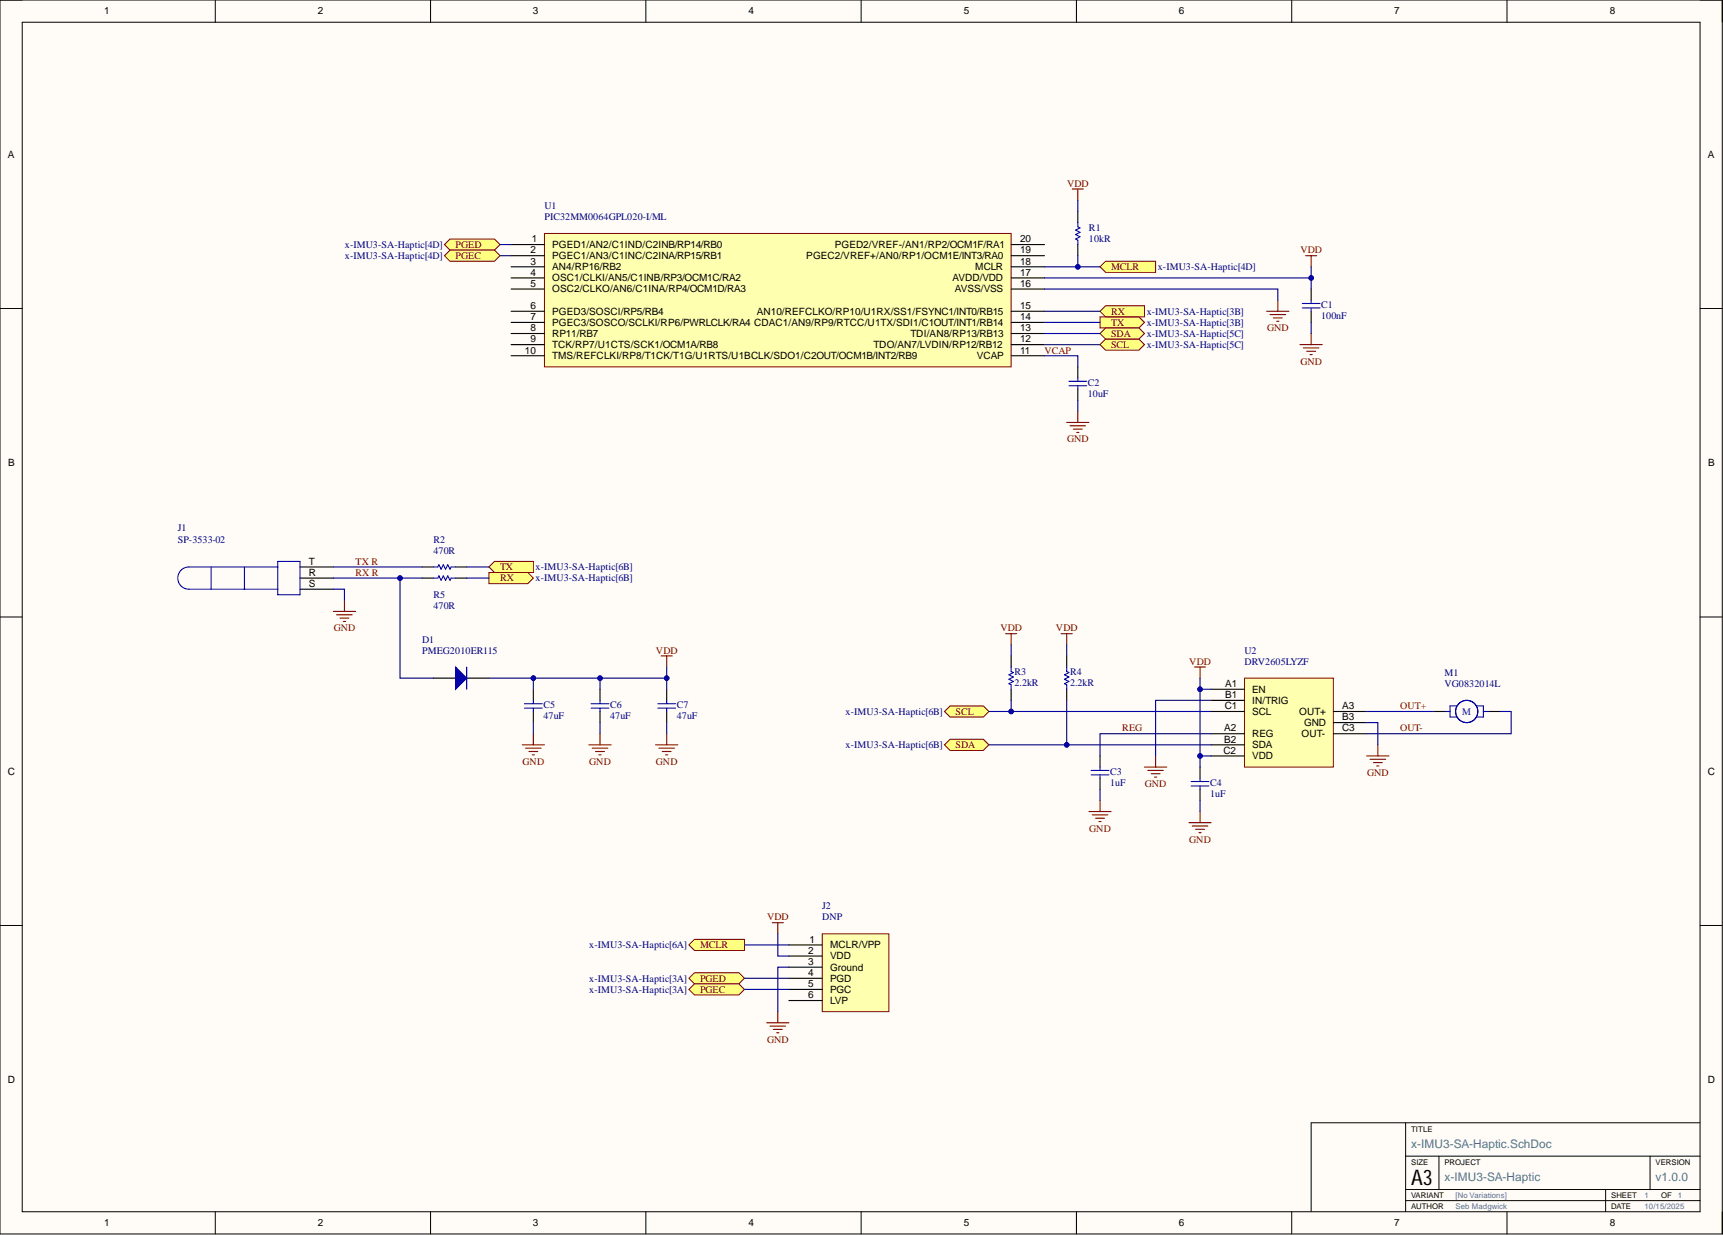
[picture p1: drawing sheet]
<svg xmlns="http://www.w3.org/2000/svg" width="393mm" height="282mm" viewBox="0 0 393 282" stroke-linecap="round" stroke-linejoin="round" font-family="sans-serif">
<defs><g id="words">
<text font-size="4.9" x="322.2" y="270.5">A3</text>
<g font-size="2.7" fill="#45818e">
<text x="322.2" y="262">x-IMU3-SA-Haptic.SchDoc</text>
<text x="329.8" y="269.6">x-IMU3-SA-Haptic</text>
<text x="378" y="269.6">v1.0.0</text>
</g>
<g font-size="2.3">
<text x="23.8" y="3.3">1</text>
<text x="72.5" y="3.3">2</text>
<text x="121.7" y="3.3">3</text>
<text x="170.9" y="3.3">4</text>
<text x="220" y="3.3">5</text>
<text x="269.1" y="3.3">6</text>
<text x="318.3" y="3.3">7</text>
<text x="367.5" y="3.3">8</text>
<text x="1.8" y="36">A</text>
<text x="389.9" y="36">A</text>
<text x="121.1" y="57.9">2</text>
<text x="121.4" y="55.3">1</text>
<text x="126.1" y="56.6">PGED1/AN2/C1IND/C2INB/RP14/RB0</text>
<text x="126.1" y="59.1">PGEC1/AN3/C1INC/C2INA/RP15/RB1</text>
<text x="184.1" y="59.1">PGEC2/VREF+/AN0/RP1/OCM1E/INT3/RA0</text>
<text x="190.6" y="56.6">PGED2/VREF-/AN1/RP2/OCM1F/RA1</text>
<text x="232.9" y="57.9">19</text>
<text x="232.9" y="55.3">20</text>
<text x="121.1" y="60.4">3</text>
<text x="121.1" y="62.9">4</text>
<text x="121.1" y="65.5">5</text>
<text x="126.1" y="61.7">AN4/RP16/RB2</text>
<text x="126.1" y="64.2">OSC1/CLKI/AN5/C1INB/RP3/OCM1C/RA2</text>
<text x="217.5" y="64.2">AVDD/VDD</text>
<text x="222.6" y="61.7">MCLR</text>
<text x="232.9" y="65.5">16</text>
<text x="232.9" y="62.9">17</text>
<text x="232.9" y="60.4">18</text>
<text x="121.1" y="70.5">6</text>
<text x="126.1" y="66.7">OSC2/CLKO/AN6/C1INA/RP4/OCM1D/RA3</text>
<text x="126.1" y="71.8">PGED3/SOSCI/RP5/RB4</text>
<text x="172.7" y="71.8">AN10/REFCLKO/RP10/U1RX/SS1/FSYNC1/INT0/RB15</text>
<text x="218" y="66.7">AVSS/VSS</text>
<text x="232.9" y="70.5">15</text>
<text x="121.1" y="73.1">7</text>
<text x="121.1" y="75.6">8</text>
<text x="126.1" y="74.3">PGEC3/SOSCO/SCLKI/RP6/PWRLCLK/RA4 CDAC1/AN9/RP9/RTCC/U1TX/SDI1/C1OUT/INT1/RB14</text>
<text x="126.1" y="76.9">RP11/RB7</text>
<text x="207.8" y="76.9">TDI/AN8/RP13/RB13</text>
<text x="232.9" y="75.6">13</text>
<text x="232.9" y="73.1">14</text>
<text x="119.8" y="80.7">10</text>
<text x="121.1" y="78.1">9</text>
<text x="126.1" y="79.4">TCK/RP7/U1CTS/SCK1/OCM1A/RB8</text>
<text x="126.1" y="82">TMS/REFCLKI/RP8/T1CK/T1G/U1RTS/U1BCLK/SDO1/C2OUT/OCM1B/INT2/RB9</text>
<text x="199.4" y="79.4">TDO/AN7/LVDIN/RP12/RB12</text>
<text x="223" y="82">VCAP</text>
<text x="232.9" y="80.7">11</text>
<text x="232.9" y="78.1">12</text>
<text x="1.9" y="106.4">B</text>
<text x="390" y="106.4">B</text>
<text x="70.5" y="128.9">T</text>
<text x="70.5" y="131.4">R</text>
<text x="70.5" y="134">S</text>
<text x="279.6" y="161.9">C1</text>
<text x="279.7" y="156.8">A1</text>
<text x="279.7" y="159.3">B1</text>
<text x="285.9" y="158.1">EN</text>
<text x="285.9" y="160.6">IN/TRIG</text>
<text x="306.4" y="161.9">A3</text>
<text x="279.5" y="167">A2</text>
<text x="285.9" y="163.1">SCL</text>
<text x="296.6" y="163.1">OUT+</text>
<text x="297.7" y="165.7">GND</text>
<text x="306.4" y="167">C3</text>
<text x="306.4" y="164.4">B3</text>
<text x="279.3" y="172">C2</text>
<text x="279.5" y="169.5">B2</text>
<text x="285.9" y="170.8">SDA</text>
<text x="285.9" y="173.3">VDD</text>
<text x="285.9" y="168.2">REG</text>
<text x="297.1" y="168.2">OUT-</text>
<text x="1.8" y="176.8">C</text>
<text x="389.9" y="176.8">C</text>
<text x="184.8" y="215.2">1</text>
<text x="184.5" y="217.7">2</text>
<text x="184.5" y="220.2">3</text>
<text x="189.5" y="216.4">MCLR/VPP</text>
<text x="189.5" y="219">VDD</text>
<text x="189.5" y="221.5">Ground</text>
<text x="184.5" y="222.8">4</text>
<text x="184.5" y="225.3">5</text>
<text x="184.5" y="227.8">6</text>
<text x="189.5" y="224">PGD</text>
<text x="189.5" y="226.6">PGC</text>
<text x="189.5" y="229.1">LVP</text>
<text x="1.8" y="247.2">D</text>
<text x="389.9" y="247.2">D</text>
<text x="23.8" y="279.9">1</text>
<text x="72.5" y="279.9">2</text>
<text x="121.7" y="279.9">3</text>
<text x="170.9" y="279.9">4</text>
<text x="220" y="279.9">5</text>
<text x="269.1" y="279.9">6</text>
<text x="318.3" y="279.9">7</text>
<text x="367.5" y="279.9">8</text>
</g>
<g font-size="2.3" fill="#000080">
<text x="124.3" y="47.7">U1</text>
<text x="124.3" y="50.2">PIC32MM0064GPL020-I/ML</text>
<text x="248.6" y="52.8">R1</text>
<text x="78.7" y="56.6">x-IMU3-SA-Haptic[4D]</text>
<text x="78.7" y="59.1">x-IMU3-SA-Haptic[4D]</text>
<text x="248.6" y="55.3">10kR</text>
<text x="264.3" y="61.7">x-IMU3-SA-Haptic[4D]</text>
<text x="261.8" y="71.8">x-IMU3-SA-Haptic[3B]</text>
<text x="301.6" y="70.3">C1</text>
<text x="261.8" y="74.3">x-IMU3-SA-Haptic[3B]</text>
<text x="261.8" y="76.9">x-IMU3-SA-Haptic[5C]</text>
<text x="301.6" y="72.8">100nF</text>
<text x="261.8" y="79.4">x-IMU3-SA-Haptic[5C]</text>
<text x="248.3" y="88">C2</text>
<text x="248.3" y="90.6">10uF</text>
<text x="40.6" y="121.3">J1</text>
<text x="40.6" y="123.8">SP-3533-02</text>
<text x="98.9" y="123.8">R2</text>
<text x="98.9" y="126.4">470R</text>
<text x="122.3" y="130.2">x-IMU3-SA-Haptic[6B]</text>
<text x="98.9" y="136.5">R5</text>
<text x="122.3" y="132.7">x-IMU3-SA-Haptic[6B]</text>
<text x="98.9" y="139">470R</text>
<text x="96.4" y="146.7">D1</text>
<text x="96.4" y="149.2">PMEG2010ER115</text>
<text x="284.1" y="149.2">U2</text>
<text x="231.6" y="154">R3</text>
<text x="244.3" y="154">R4</text>
<text x="284.1" y="151.7">DRV2605LYZF</text>
<text x="329.8" y="154.3">M1</text>
<text x="124" y="161.6">C5</text>
<text x="139.3" y="161.6">C6</text>
<text x="154.5" y="161.6">C7</text>
<text x="231.6" y="156.6">2.2kR</text>
<text x="244.3" y="156.6">2.2kR</text>
<text x="329.8" y="156.8">VG0832014L</text>
<text x="124" y="164.2">47uF</text>
<text x="139.3" y="164.2">47uF</text>
<text x="154.5" y="164.2">47uF</text>
<text x="193" y="163.1">x-IMU3-SA-Haptic[6B]</text>
<text x="193" y="170.8">x-IMU3-SA-Haptic[6B]</text>
<text x="253.4" y="176.8">C3</text>
<text x="253.4" y="179.4">1uF</text>
<text x="276.2" y="179.4">C4</text>
<text x="276.2" y="181.9">1uF</text>
<text x="187.7" y="207.5">J2</text>
<text x="187.7" y="210.1">DNP</text>
<text x="134.5" y="216.4">x-IMU3-SA-Haptic[6A]</text>
<text x="134.5" y="224">x-IMU3-SA-Haptic[3A]</text>
<text x="134.5" y="226.6">x-IMU3-SA-Haptic[3A]</text>
</g>
<g font-size="2.3" fill="#800000">
<text x="243.6" y="42.6">VDD</text>
<text x="104" y="56.6">PGED</text>
<text x="104" y="59.1">PGEC</text>
<text x="296.9" y="57.9">VDD</text>
<text x="253.7" y="61.7">MCLR</text>
<text x="253.7" y="71.8">RX</text>
<text x="253.7" y="74.3">TX</text>
<text x="253.7" y="76.9">SDA</text>
<text x="289.3" y="75.6">GND</text>
<text x="238.4" y="80.7">VCAP</text>
<text x="253.7" y="79.4">SCL</text>
<text x="296.9" y="83.2">GND</text>
<text x="243.6" y="101">GND</text>
<text x="81.2" y="128.9">TX R</text>
<text x="81.2" y="131.4">RX R</text>
<text x="114.1" y="130.2">TX</text>
<text x="114.1" y="132.7">RX</text>
<text x="76.2" y="144.1">GND</text>
<text x="149.7" y="149.2">VDD</text>
<text x="228.4" y="144.1">VDD</text>
<text x="241.1" y="144.1">VDD</text>
<text x="271.5" y="151.7">VDD</text>
<text x="319.6" y="161.9">OUT+</text>
<text x="218.2" y="163.1">SCL</text>
<text x="256.2" y="167">REG</text>
<text x="319.6" y="167">OUT-</text>
<text x="218.2" y="170.8">SDA</text>
<text x="119.3" y="174.6">GND</text>
<text x="134.5" y="174.6">GND</text>
<text x="149.7" y="174.6">GND</text>
<text x="261.4" y="179.6">GND</text>
<text x="312.1" y="177.1">GND</text>
<text x="248.7" y="189.8">GND</text>
<text x="271.5" y="192.3">GND</text>
<text x="175.1" y="210.1">VDD</text>
<text x="159.8" y="216.4">MCLR</text>
<text x="159.8" y="224">PGED</text>
<text x="159.8" y="226.6">PGEC</text>
<text x="175.1" y="238">GND</text>
</g>
<text font-size="2.3" fill="#00f" x="333.8" y="163.1">M</text>
<g font-size="1.8">
<text x="322.2" y="258.4">TITLE</text>
<text x="322.2" y="266">SIZE</text>
<text x="329.8" y="266">PROJECT</text>
<text x="378" y="266">VERSION</text>
<text x="322.2" y="275.9">AUTHOR</text>
<text x="322.2" y="273.3">VARIANT</text>
<text x="367.8" y="273.3">SHEET</text>
<text x="367.8" y="275.9">DATE</text>
<text x="379.2" y="273.3">OF</text>
</g>
<g font-size="1.8" fill="#45818e">
<text x="332.3" y="275.9">Seb Madgwick</text>
<text x="332.3" y="273.3">[No Variations]</text>
<text x="375.4" y="273.3">1</text>
<text x="375.4" y="275.9">10/15/2025</text>
<text x="383" y="273.3">1</text>
</g>
</g></defs>
<g fill="#fffcf8">
<path d="M0 0h393.2v281.6h-393.2z" fill-rule="evenodd"/>
<path d="M5.1 5.1h383v271.5h-383z" fill-rule="evenodd"/>
</g>
<g fill="none" stroke="#000" stroke-width=".23">
<path d="M0 0h393.2v281.6h-393.2zM5.1 5.1h383v271.5h-383zM49.1 0v5.1M98.3 0v5.1M147.4 0v5.1M196.6 0v5.1M245.7 0v5.1M294.9 0v5.1M344 0v5.1M0 70.4h5.1M388.1 70.4h5.1M0 140.8h5.1"/>
<path d="M388.1 140.8h5.1M0 211.2h5.1M388.1 211.2h5.1M320.9 256.3v20.3M388.1 256.3h-88.8v20.3M49.1 276.6v5M98.3 276.6v5M147.4 276.6v5M196.6 276.6v5M245.7 276.6v5M294.9 276.6v5M320.9 263.9h67.2"/>
<path d="M320.9 271.5h67.2M320.9 274h67.2M328.5 263.9v7.6M344 276.6v5M366.5 271.5v5.1M376.7 263.9v7.6"/>
</g>
<g fill="none" stroke="#800000" stroke-width=".25">
<path d="M298.1 58.4h2.5M299.3 58.4v2.5M289.2 71h5.1M289.9 71.8h3.6M290.7 72.6h2M291.5 73.3h.5M291.7 68.5v2.5M296.8 78.7h5.1M297.6 79.4h3.5M299.3 76.1v2.6M243.5 96.4h5.1M244.3 97.2h3.5"/>
<path d="M245 97.9h2.1M245.8 98.7h.5M246.1 93.9v2.5M298.3 80.2h2M299.1 80.9h.5"/>
</g>
<path d="M299.3 66v2.5M299.3 71v2.6M246.1 83.7v2.6M246.1 88.8v2.5" fill="none" stroke="#000" stroke-width=".25"/>
<path d="M297.3 69.3h4.1M297.3 70.3h4.1M299.3 68.5v.8M299.3 70.3v.7M244 87h4.1M244 88h4.1M246.1 86.3v.7M246.1 88v.8" fill="none" stroke="#00f" stroke-width=".25"/>
<path d="M251.1 72.3h8.9l1.3 1.3-1.3 1.3h-8.9z" fill-rule="evenodd" fill="#ffff80"/>
<path d="M251.1 72.3h8.9l1.3 1.3-1.3 1.3h-8.9z" fill="none" stroke="#800000" stroke-width=".23"/>
<path d="M252.4 69.8h8.9v2.5h-8.9l-1.3-1.3z" fill-rule="evenodd" fill="#ffff80"/>
<path d="M252.4 69.8h8.9v2.5h-8.9l-1.3-1.3z" fill="none" stroke="#800000" stroke-width=".23"/>
<path d="M68.5 129.4h7.6M68.5 131.9h7.6M68.5 134.5h7.6" fill="none" stroke="#000" stroke-width=".25"/>
<path d="M48.2 129.4v5.1M55.8 129.4v5.1M63.4 129.4h-20.3a2.54 2.54 0 0 0-2.5 2.5 2.54 2.54 0 0 0 2.5 2.6h20.3M63.4 128.1h5.1v7.6h-5.1z" fill="none" stroke="#00f" stroke-width=".25"/>
<path d="M76.1 139.6h5.1M78.6 137v2.6M76.9 140.3h3.5M77.6 141.1h2.1M78.4 141.8h.5" fill="none" stroke="#800000" stroke-width=".25"/>
<path d="M112.9 128.1h8.9v2.6h-8.9l-1.3-1.3z" fill-rule="evenodd" fill="#ffff80"/>
<path d="M112.9 128.1h8.9v2.6h-8.9l-1.3-1.3z" fill="none" stroke="#800000" stroke-width=".23"/>
<path d="M246.1 48.2v2.5M246.1 55.8v2.6M96.4 129.4h2.5M104 129.4h2.5" fill="none" stroke="#000" stroke-width=".25"/>
<path d="M246.1 50.7v1.1l.5 .2-1.1 .5 1.1 .5-1.1 .5 1.1 .5-1.1 .6 .6 .2v1M98.9 129.4h1l.3-.5 .5 1 .5-1 .5 1 .5-1 .5 1 .3-.5h1" fill="none" stroke="#00f" stroke-width=".25"/>
<path d="M244.8 43.1h2.5M246.1 43.1v2.6" fill="none" stroke="#800000" stroke-width=".25"/>
<path d="M124.3 53.3h106.5v30.4h-106.5z" fill-rule="evenodd" fill="#ffffb0"/>
<path d="M124.3 53.3h106.5v30.4h-106.5z" fill="none" stroke="#800000" stroke-width=".23"/>
<g fill="none" stroke="#000" stroke-width=".25">
<path d="M116.7 55.8h7.6M116.7 58.4h7.6M230.8 55.8h7.6M230.8 58.4h7.6M116.7 60.9h7.6M116.7 63.4h7.6M116.7 66h7.6M116.7 71h7.6M116.7 73.6h7.6M116.7 76.1h7.6M116.7 78.7h7.6M230.8 60.9h7.6"/>
<path d="M230.8 63.4h7.6M230.8 66h7.6M230.8 71h7.6M230.8 73.6h7.6M230.8 76.1h7.6M230.8 78.7h7.6M116.7 81.2h7.6M230.8 81.2h7.6"/>
</g>
<path d="M284.1 154.8h20.3v20.3h-20.3z" fill-rule="evenodd" fill="#ffffb0"/>
<path d="M284.1 154.8h20.3v20.3h-20.3z" fill="none" stroke="#800000" stroke-width=".23"/>
<g fill="none" stroke="#000" stroke-width=".25">
<path d="M230.8 149.7v2.5M230.8 157.3v2.5M243.5 149.7v2.5M243.5 157.3v2.5M276.5 157.3h7.6M276.5 159.8h7.6M251.1 172.5v2.6M251.1 177.6v2.5M274 175.1v2.5M276.5 162.4h7.6M276.5 170h7.6M276.5 172.5h7.6"/>
<path d="M276.5 167.5h7.6M304.4 162.4h7.6M304.4 167.5h7.6M304.4 164.9h7.6M274 180.1v2.6"/>
</g>
<g fill="none" stroke="#800000" stroke-width=".25">
<path d="M229.6 144.6h2.5M230.8 144.6v2.6M242.3 144.6h2.5M243.5 144.6v2.6M272.7 152.2h2.5M274 152.2v2.6M261.3 175.1h5M262 175.8h3.6M262.8 176.6h2M263.6 177.4h.5M263.8 172.5v2.6M312 172.5h5.1"/>
<path d="M312.8 173.3h3.5M313.5 174.1h2.1M314.3 174.8h.5M314.5 170v2.5M248.6 185.2h5.1M249.4 186h3.5M250.1 186.7h2M250.9 187.5h.5M251.1 182.7v2.5M271.4 187.8h5.1M272.2 188.5h3.5M272.9 189.3h2.1"/>
<path d="M273.7 190h.5M274 185.2v2.6"/>
</g>
<path d="M230.8 152.2v1.1l.5 .2-1 .5 1 .5-1 .5 1 .5-1 .5 .5 .3v1M243.5 152.2v1.1l.5 .2-1 .5 1 .5-1 .5 1 .5-1 .5 .5 .3v1M249.1 175.8h4.1M249.1 176.8h4.1M251.1 175.1v.7M251.1 176.8v.8M271.9 178.4h4.1M271.9 179.4h4.1M274 177.6v.8M274 179.4v.7" fill="none" stroke="#00f" stroke-width=".25"/>
<path d="M187.7 213.1h15.2v17.8h-15.2z" fill-rule="evenodd" fill="#ffffb0"/>
<path d="M187.7 213.1h15.2v17.8h-15.2z" fill="none" stroke="#800000" stroke-width=".23"/>
<path d="M180.1 215.7h7.6M180.1 218.2h7.6M180.1 220.7h7.6M180.1 223.3h7.6M180.1 225.8h7.6M180.1 228.4h7.6" fill="none" stroke="#000" stroke-width=".25"/>
<path d="M176.3 210.6h2.5M177.6 210.6v2.5M175 233.4h5.1M175.8 234.2h3.5M176.6 235h2M177.3 235.7h.5M177.6 230.9v2.5" fill="none" stroke="#800000" stroke-width=".25"/>
<path d="M216.9 161.1h7.6l1.3 1.3-1.3 1.3h-7.6l-1.3-1.3z" fill-rule="evenodd" fill="#ffff80"/>
<path d="M216.9 161.1h7.6l1.3 1.3-1.3 1.3h-7.6l-1.3-1.3z" fill="none" stroke="#800000" stroke-width=".23"/>
<path d="M216.9 168.7h7.6l1.3 1.3-1.3 1.3h-7.6l-1.3-1.3z" fill-rule="evenodd" fill="#ffff80"/>
<path d="M216.9 168.7h7.6l1.3 1.3-1.3 1.3h-7.6l-1.3-1.3z" fill="none" stroke="#800000" stroke-width=".23"/>
<path d="M102.7 54.6h10.2l1.2 1.2-1.2 1.3h-10.2l-1.2-1.3z" fill-rule="evenodd" fill="#ffff80"/>
<path d="M102.7 54.6h10.2l1.2 1.2-1.2 1.3h-10.2l-1.2-1.3z" fill="none" stroke="#800000" stroke-width=".23"/>
<path d="M102.7 57.1h10.2l1.2 1.3-1.2 1.2h-10.2l-1.2-1.2z" fill-rule="evenodd" fill="#ffff80"/>
<path d="M102.7 57.1h10.2l1.2 1.3-1.2 1.2h-10.2l-1.2-1.2z" fill="none" stroke="#800000" stroke-width=".23"/>
<path d="M158.5 222h10.2l1.3 1.3-1.3 1.2h-10.2l-1.2-1.2z" fill-rule="evenodd" fill="#ffff80"/>
<path d="M158.5 222h10.2l1.3 1.3-1.3 1.2h-10.2l-1.2-1.2z" fill="none" stroke="#800000" stroke-width=".23"/>
<path d="M158.5 224.5h10.2l1.3 1.3-1.3 1.3h-10.2l-1.2-1.3z" fill-rule="evenodd" fill="#ffff80"/>
<path d="M158.5 224.5h10.2l1.3 1.3-1.3 1.3h-10.2l-1.2-1.3z" fill="none" stroke="#800000" stroke-width=".23"/>
<path d="M158.5 214.4h11.5v2.5h-11.5l-1.2-1.2z" fill-rule="evenodd" fill="#ffff80"/>
<path d="M158.5 214.4h11.5v2.5h-11.5l-1.2-1.2z" fill="none" stroke="#800000" stroke-width=".23"/>
<path d="M252.4 59.6h11.4v2.6h-11.4l-1.3-1.3z" fill-rule="evenodd" fill="#ffff80"/>
<path d="M252.4 59.6h11.4v2.6h-11.4l-1.3-1.3z" fill="none" stroke="#800000" stroke-width=".23"/>
<path d="M98.9 154.8h5.1M106.5 154.8h5.1" fill="none" stroke="#000" stroke-width=".25"/>
<path d="M104 152.2l2.5 2.6-2.5 2.5z" fill="#00f"/>
<path d="M104 152.2l2.5 2.6-2.5 2.5zM106.5 152.2v5.1M121.8 159.8v.8M119.7 160.6h4.1M119.7 161.6h4.1M121.8 161.6v.8" fill="none" stroke="#00f" stroke-width=".25"/>
<path d="M121.8 157.3v2.5M121.8 162.4v2.5" fill="none" stroke="#000" stroke-width=".25"/>
<path d="M119.2 170h5.1M120 170.8h3.5M120.7 171.5h2.1M121.5 172.3h.5M121.8 167.5v2.5" fill="none" stroke="#800000" stroke-width=".25"/>
<path d="M111.6 130.7h8.9l1.3 1.2-1.3 1.3h-8.9z" fill-rule="evenodd" fill="#ffff80"/>
<path d="M111.6 130.7h8.9l1.3 1.2-1.3 1.3h-8.9z" fill="none" stroke="#800000" stroke-width=".23"/>
<path d="M96.4 131.9h2.5M104 131.9h2.5M137 157.3v2.5M152.2 157.3v2.5M137 162.4v2.5M152.2 162.4v2.5" fill="none" stroke="#000" stroke-width=".25"/>
<path d="M98.9 131.9h1l.3-.5 .5 1 .5-1 .5 1 .5-1 .5 1 .3-.5h1M137 159.8v.8M152.2 159.8v.8M135 160.6h4M135 161.6h4M137 161.6v.8M150.2 160.6h4M150.2 161.6h4M152.2 161.6v.8" fill="none" stroke="#00f" stroke-width=".25"/>
<path d="M150.9 149.7h2.6M152.2 149.7v2.5M134.4 170h5.1M135.2 170.8h3.6M136 171.5h2M136.7 172.3h.5M137 167.5v2.5M149.7 170h5M150.4 170.8h3.6M151.2 171.5h2M151.9 172.3h.6M152.2 167.5v2.5" fill="none" stroke="#800000" stroke-width=".25"/>
<path d="M252.4 77.4h7.6l1.3 1.3-1.3 1.2h-7.6l-1.3-1.2z" fill-rule="evenodd" fill="#ffff80"/>
<path d="M252.4 77.4h7.6l1.3 1.3-1.3 1.2h-7.6l-1.3-1.2z" fill="none" stroke="#800000" stroke-width=".23"/>
<path d="M252.4 74.9h7.6l1.3 1.2-1.3 1.3h-7.6l-1.3-1.3z" fill-rule="evenodd" fill="#ffff80"/>
<path d="M252.4 74.9h7.6l1.3 1.2-1.3 1.3h-7.6l-1.3-1.3z" fill="none" stroke="#800000" stroke-width=".23"/>
<g fill="none" stroke="#00f" stroke-width=".25">
<path d="M329.8 162.4h1.2M332.6 161.1h-1.6v2.6h1.6M337.1 161.1h1.5v2.6h-1.5M338.6 162.4h1.3"/>
<circle cx="334.8" cy="162.4" r="2.54"/>
</g>
<path d="M327.2 162.4h2.6M339.9 162.4h2.5" fill="none" stroke="#000" stroke-width=".25"/>
<path d="M246.1 58.4v2.5h-7.7M238.4 66h53.3v2.5M299.3 73.6v2.5" fill="none" stroke="#000080" stroke-width=".25"/>
<circle cx="246.1" cy="60.9" r=".51" fill="#000080"/>
<circle cx="246.1" cy="60.9" r=".51" fill="none" stroke="#000080" stroke-width=".23"/>
<path d="M114.1 55.8h2.6M114.1 58.4h2.6M238.4 73.6h12.7M238.4 71h12.7M299.3 60.9v5.1M246.1 91.3v2.6M76.1 134.5h2.5v2.5M76.1 129.4h20.3" fill="none" stroke="#000080" stroke-width=".25"/>
<circle cx="299.3" cy="63.4" r=".51" fill="#000080"/>
<circle cx="299.3" cy="63.4" r=".51" fill="none" stroke="#000080" stroke-width=".23"/>
<path d="M238.4 63.4h60.9" fill="none" stroke="#000080" stroke-width=".25"/>
<circle cx="299.3" cy="63.4" r=".51" fill="#000080"/>
<circle cx="299.3" cy="63.4" r=".51" fill="none" stroke="#000080" stroke-width=".23"/>
<path d="M246.1 45.7v2.5M230.8 147.2v2.5M243.5 147.2v2.5M274 154.8v20.3M312 164.9h2.5v5.1M312 162.4h15.2M342.4 162.4h2.6v5.1h-33M274 182.7v2.5" fill="none" stroke="#000080" stroke-width=".25"/>
<circle cx="274" cy="172.5" r=".51" fill="#000080"/>
<circle cx="274" cy="172.5" r=".51" fill="none" stroke="#000080" stroke-width=".23"/>
<circle cx="274" cy="157.3" r=".51" fill="#000080"/>
<circle cx="274" cy="157.3" r=".51" fill="none" stroke="#000080" stroke-width=".23"/>
<path d="M274 172.5h2.5" fill="none" stroke="#000080" stroke-width=".25"/>
<circle cx="274" cy="172.5" r=".51" fill="#000080"/>
<circle cx="274" cy="172.5" r=".51" fill="none" stroke="#000080" stroke-width=".23"/>
<path d="M274 157.3h2.5" fill="none" stroke="#000080" stroke-width=".25"/>
<circle cx="274" cy="157.3" r=".51" fill="#000080"/>
<circle cx="274" cy="157.3" r=".51" fill="none" stroke="#000080" stroke-width=".23"/>
<path d="M230.8 159.8v2.6M276.5 167.5h-25.4v5M251.1 180.1v2.6" fill="none" stroke="#000080" stroke-width=".25"/>
<circle cx="230.8" cy="162.4" r=".51" fill="#000080"/>
<circle cx="230.8" cy="162.4" r=".51" fill="none" stroke="#000080" stroke-width=".23"/>
<path d="M243.5 159.8v10.2" fill="none" stroke="#000080" stroke-width=".25"/>
<circle cx="243.5" cy="170" r=".51" fill="#000080"/>
<circle cx="243.5" cy="170" r=".51" fill="none" stroke="#000080" stroke-width=".23"/>
<path d="M225.8 162.4h50.7" fill="none" stroke="#000080" stroke-width=".25"/>
<circle cx="230.8" cy="162.4" r=".51" fill="#000080"/>
<circle cx="230.8" cy="162.4" r=".51" fill="none" stroke="#000080" stroke-width=".23"/>
<path d="M225.8 170h50.7" fill="none" stroke="#000080" stroke-width=".25"/>
<circle cx="243.5" cy="170" r=".51" fill="#000080"/>
<circle cx="243.5" cy="170" r=".51" fill="none" stroke="#000080" stroke-width=".23"/>
<path d="M246.1 60.9h5M276.5 159.8h-12.7v12.7M170 215.7h10.1M177.6 213.1v5.1h2.5M170 223.3h10.1M170 225.8h10.1M180.1 220.7h-2.5v10.2" fill="none" stroke="#000080" stroke-width=".25"/>
<circle cx="246.1" cy="60.9" r=".51" fill="#000080"/>
<circle cx="246.1" cy="60.9" r=".51" fill="none" stroke="#000080" stroke-width=".23"/>
<path d="M76.1 131.9h15.2v22.9h7.6" fill="none" stroke="#000080" stroke-width=".25"/>
<circle cx="91.3" cy="131.9" r=".51" fill="#000080"/>
<circle cx="91.3" cy="131.9" r=".51" fill="none" stroke="#000080" stroke-width=".23"/>
<path d="M111.6 154.8h10.2v2.5" fill="none" stroke="#000080" stroke-width=".25"/>
<circle cx="121.8" cy="154.8" r=".51" fill="#000080"/>
<circle cx="121.8" cy="154.8" r=".51" fill="none" stroke="#000080" stroke-width=".23"/>
<path d="M91.3 131.9h5.1M106.5 129.4h5.1" fill="none" stroke="#000080" stroke-width=".25"/>
<circle cx="91.3" cy="131.9" r=".51" fill="#000080"/>
<circle cx="91.3" cy="131.9" r=".51" fill="none" stroke="#000080" stroke-width=".23"/>
<path d="M106.5 131.9h5.1M121.8 154.8h15.2v2.5M121.8 164.9v2.6" fill="none" stroke="#000080" stroke-width=".25"/>
<circle cx="121.8" cy="154.8" r=".51" fill="#000080"/>
<circle cx="121.8" cy="154.8" r=".51" fill="none" stroke="#000080" stroke-width=".23"/>
<circle cx="137" cy="154.8" r=".51" fill="#000080"/>
<circle cx="137" cy="154.8" r=".51" fill="none" stroke="#000080" stroke-width=".23"/>
<path d="M137 154.8h15.2v2.5M137 164.9v2.6" fill="none" stroke="#000080" stroke-width=".25"/>
<circle cx="137" cy="154.8" r=".51" fill="#000080"/>
<circle cx="137" cy="154.8" r=".51" fill="none" stroke="#000080" stroke-width=".23"/>
<circle cx="152.2" cy="154.8" r=".51" fill="#000080"/>
<circle cx="152.2" cy="154.8" r=".51" fill="none" stroke="#000080" stroke-width=".23"/>
<path d="M152.2 152.2v2.6" fill="none" stroke="#000080" stroke-width=".25"/>
<circle cx="152.2" cy="154.8" r=".51" fill="#000080"/>
<circle cx="152.2" cy="154.8" r=".51" fill="none" stroke="#000080" stroke-width=".23"/>
<path d="M238.4 78.7h12.7M238.4 76.1h12.7M238.4 81.2h7.7v2.5M152.2 164.9v2.6" fill="none" stroke="#000080" stroke-width=".25"/>
<use href="#words"/>
</svg>
